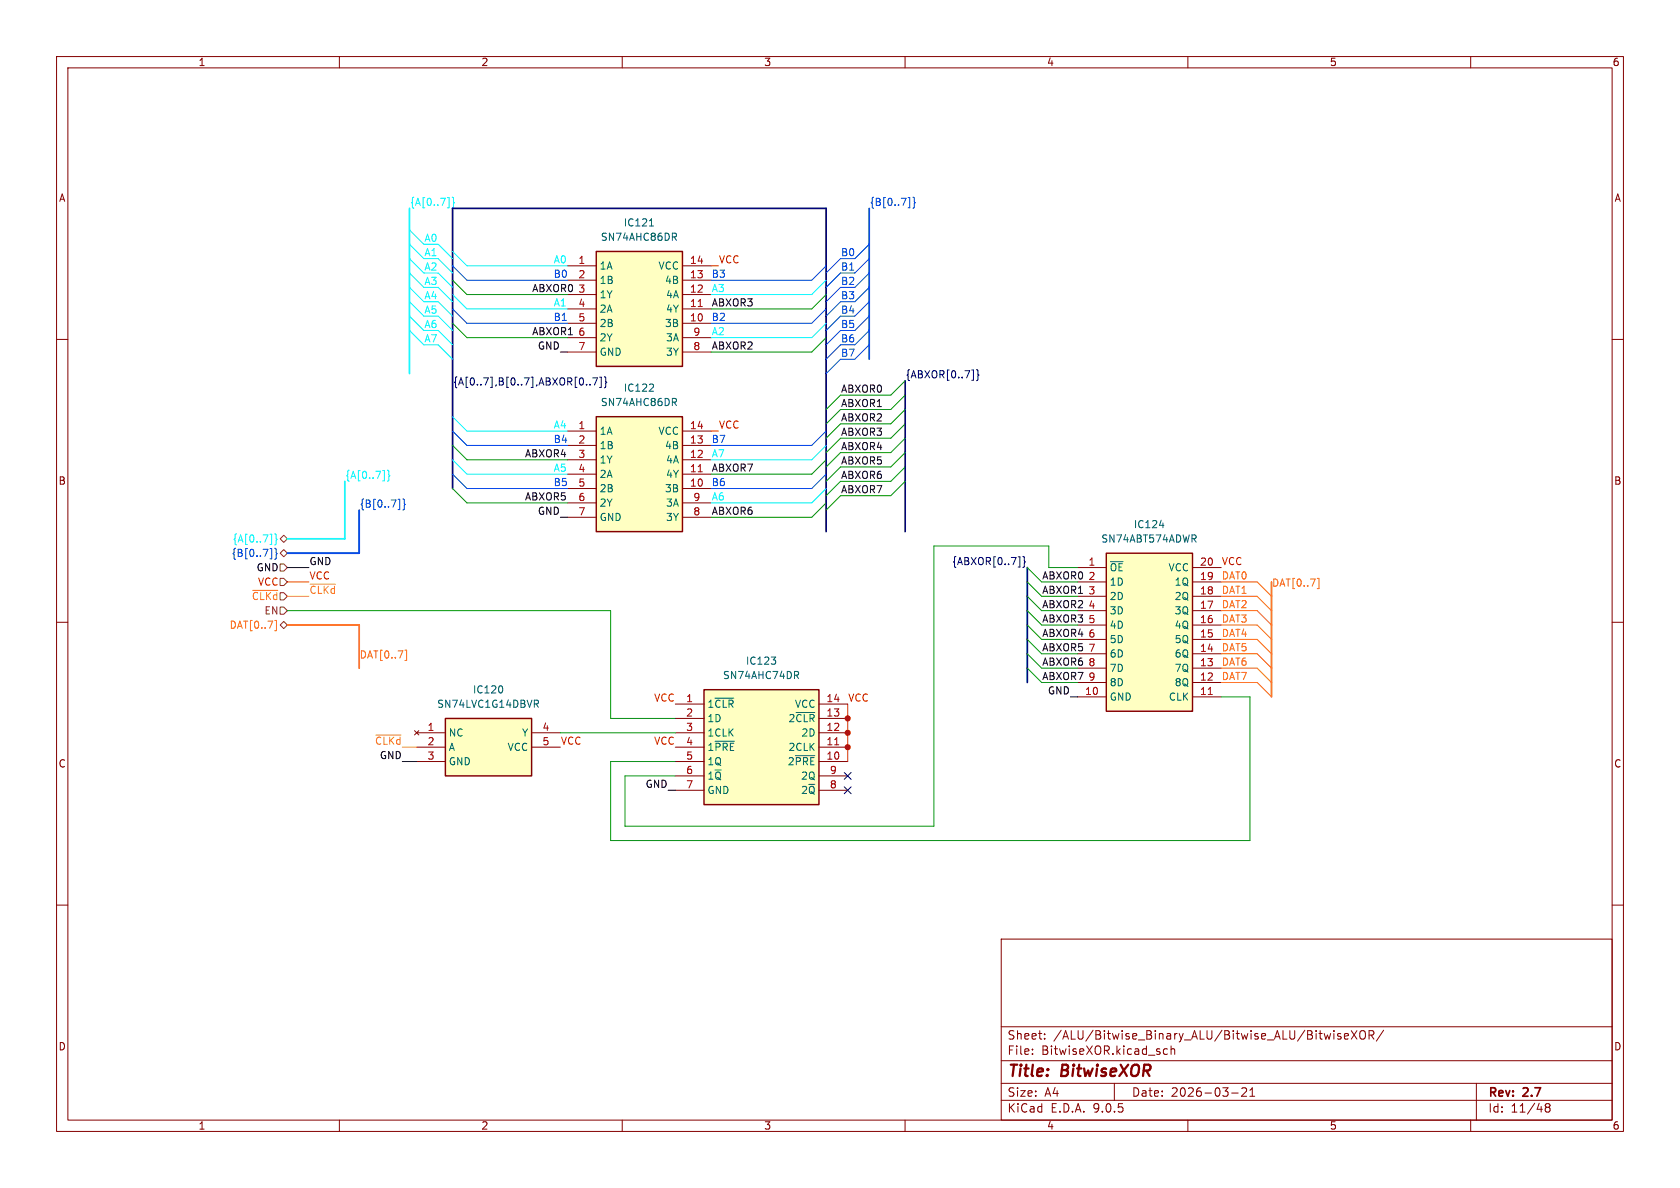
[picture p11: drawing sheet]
<svg xmlns="http://www.w3.org/2000/svg" width="297mm" height="210mm" viewBox="0 0 297 210" stroke-linecap="round" stroke-linejoin="round" font-family="sans-serif">
<defs><g id="words">
<g font-size="2.8" fill="#840000">
<text x="178" y="190.9">Title:</text>
<text x="187.7" y="190.9">BitwiseXOR</text>
</g>
<g font-size="2.1" fill="#840000">
<text x="178" y="184">Sheet:</text>
<text x="186.2" y="184">/ALU/Bitwise_Binary_ALU/Bitwise_ALU/BitwiseXOR/</text>
<text x="178" y="186.7">File:</text>
<text x="184.1" y="186.7">BitwiseXOR.kicad_sch</text>
<text x="178" y="196.9">KiCad</text>
<text x="178" y="194.1">Size:</text>
<text x="184.7" y="194.1">A4</text>
<text x="185.7" y="196.9">E.D.A.</text>
<text x="193.3" y="196.9">9.0.5</text>
<text x="200" y="194.1">Date:</text>
<text x="207" y="194.1">2026-03-21</text>
<text x="263" y="194.3">Rev:</text>
<text x="263" y="196.9">Id:</text>
<text x="267.1" y="196.9">11/48</text>
<text x="269.4" y="194.3">2.7</text>
</g>
<g font-size="1.8" fill="#840000">
<text x="35" y="11.9">1</text>
<text x="85" y="11.9">2</text>
<text x="135" y="11.9">3</text>
<text x="185" y="11.9">4</text>
<text x="235" y="11.9">5</text>
<text x="285" y="11.9">6</text>
<text x="10.3" y="35.9">A</text>
<text x="285.3" y="35.9">A</text>
<text x="10.3" y="85.9">B</text>
<text x="285.3" y="85.9">B</text>
<text x="10.3" y="135.9">C</text>
<text x="285.3" y="135.9">C</text>
<text x="10.3" y="185.9">D</text>
<text x="285.3" y="185.9">D</text>
<text x="35" y="199.9">1</text>
<text x="85" y="199.9">2</text>
<text x="135" y="199.9">3</text>
<text x="185" y="199.9">4</text>
<text x="235" y="199.9">5</text>
<text x="285" y="199.9">6</text>
</g>
<g font-size="1.8" fill="#00f8ff">
<text x="72.4" y="36.5">{A[0..7]}</text>
<text x="74.9" y="42.8">A0</text>
<text x="74.9" y="45.4">A1</text>
<text x="74.9" y="47.9">A2</text>
<text x="97.8" y="46.6">A0</text>
<text x="74.9" y="53">A4</text>
<text x="74.9" y="50.5">A3</text>
<text x="125.7" y="51.7">A3</text>
<text x="74.9" y="55.5">A5</text>
<text x="74.9" y="58.1">A6</text>
<text x="97.8" y="54.3">A1</text>
<text x="125.7" y="59.3">A2</text>
<text x="74.9" y="60.6">A7</text>
<text x="97.8" y="75.9">A4</text>
<text x="97.8" y="83.5">A5</text>
<text x="125.7" y="80.9">A7</text>
<text x="61" y="84.7">{A[0..7]}</text>
<text x="125.7" y="88.6">A6</text>
<text x="41" y="96.1">{A[0..7]}</text>
</g>
<g font-size="1.8" fill="#006464">
<text x="110.2" y="40.2">IC121</text>
<text x="105.9" y="47.9">1A</text>
<text x="106.1" y="42.8">SN74AHC86DR</text>
<text x="116.3" y="47.9">VCC</text>
<text x="105.9" y="50.4">1B</text>
<text x="105.9" y="52.9">1Y</text>
<text x="117.5" y="50.4">4B</text>
<text x="117.6" y="52.9">4A</text>
<text x="105.9" y="55.5">2A</text>
<text x="105.9" y="58">2B</text>
<text x="117.5" y="58">3B</text>
<text x="117.6" y="55.5">4Y</text>
<text x="105.9" y="60.6">2Y</text>
<text x="105.9" y="63.1">GND</text>
<text x="117.6" y="60.6">3A</text>
<text x="117.6" y="63.1">3Y</text>
<text x="106.1" y="72">SN74AHC86DR</text>
<text x="110.2" y="69.4">IC122</text>
<text x="105.9" y="77.1">1A</text>
<text x="116.3" y="77.1">VCC</text>
<text x="105.9" y="79.6">1B</text>
<text x="105.9" y="82.1">1Y</text>
<text x="117.5" y="79.6">4B</text>
<text x="117.6" y="82.1">4A</text>
<text x="105.9" y="84.7">2A</text>
<text x="105.9" y="87.2">2B</text>
<text x="105.9" y="89.8">2Y</text>
<text x="117.5" y="87.2">3B</text>
<text x="117.6" y="84.7">4Y</text>
<text x="117.6" y="89.8">3A</text>
<text x="105.9" y="92.3">GND</text>
<text x="117.6" y="92.3">3Y</text>
<text x="200.3" y="93.6">IC124</text>
<text x="194.6" y="96.1">SN74ABT574ADWR</text>
<text x="196.1" y="101.2">~{OE}</text>
<text x="206.5" y="101.2">VCC</text>
<text x="196.1" y="103.7">1D</text>
<text x="196.1" y="106.3">2D</text>
<text x="207.6" y="103.7">1Q</text>
<text x="207.6" y="106.3">2Q</text>
<text x="196.1" y="108.8">3D</text>
<text x="196.1" y="111.4">4D</text>
<text x="196.1" y="113.9">5D</text>
<text x="207.6" y="108.8">3Q</text>
<text x="207.6" y="111.4">4Q</text>
<text x="207.6" y="113.9">5Q</text>
<text x="131.8" y="117.7">IC123</text>
<text x="196.1" y="116.4">6D</text>
<text x="196.1" y="119">7D</text>
<text x="207.6" y="116.4">6Q</text>
<text x="207.6" y="119">7Q</text>
<text x="77.2" y="125.3">SN74LVC1G14DBVR</text>
<text x="83.5" y="122.8">IC120</text>
<text x="125" y="125.3">1~{CLR}</text>
<text x="127.7" y="120.2">SN74AHC74DR</text>
<text x="140.4" y="125.3">VCC</text>
<text x="196.1" y="121.5">8D</text>
<text x="196.1" y="124.1">GND</text>
<text x="206.5" y="124.1">CLK</text>
<text x="207.6" y="121.5">8Q</text>
<text x="79.2" y="130.4">NC</text>
<text x="92.2" y="130.4">Y</text>
<text x="125" y="127.9">1D</text>
<text x="125" y="130.4">1CLK</text>
<text x="139.3" y="127.9">2~{CLR}</text>
<text x="141.6" y="130.4">2D</text>
<text x="79.2" y="132.9">A</text>
<text x="79.2" y="135.5">GND</text>
<text x="89.6" y="132.9">VCC</text>
<text x="125" y="132.9">1~{PRE}</text>
<text x="125" y="135.5">1Q</text>
<text x="139.2" y="135.5">2~{PRE}</text>
<text x="139.3" y="132.9">2CLK</text>
<text x="125" y="138">1~{Q}</text>
<text x="125" y="140.6">GND</text>
<text x="141.5" y="138">2Q</text>
<text x="141.5" y="140.6">2~{Q}</text>
</g>
<g font-size="1.8" fill="#0048ff">
<text x="153.7" y="36.5">{B[0..7]}</text>
<text x="148.6" y="47.9">B1</text>
<text x="148.6" y="45.4">B0</text>
<text x="97.8" y="49.2">B0</text>
<text x="125.7" y="49.2">B3</text>
<text x="148.6" y="53">B3</text>
<text x="148.6" y="50.5">B2</text>
<text x="97.8" y="56.8">B1</text>
<text x="125.7" y="56.8">B2</text>
<text x="148.6" y="55.5">B4</text>
<text x="148.6" y="58.1">B5</text>
<text x="148.6" y="63.2">B7</text>
<text x="148.6" y="60.6">B6</text>
<text x="97.8" y="78.4">B4</text>
<text x="125.7" y="78.4">B7</text>
<text x="63.5" y="89.8">{B[0..7]}</text>
<text x="97.8" y="86">B5</text>
<text x="125.7" y="86">B6</text>
<text x="40.9" y="98.7">{B[0..7]}</text>
</g>
<g font-size="1.8" fill="#a90000">
<text x="102.2" y="46.7">1</text>
<text x="121.9" y="46.7">14</text>
<text x="102.2" y="49.3">2</text>
<text x="102.2" y="51.8">3</text>
<text x="121.9" y="49.3">13</text>
<text x="121.9" y="51.8">12</text>
<text x="102.2" y="54.4">4</text>
<text x="102.2" y="56.9">5</text>
<text x="102.2" y="59.4">6</text>
<text x="121.9" y="54.4">11</text>
<text x="121.9" y="56.9">10</text>
<text x="122.5" y="59.4">9</text>
<text x="102.2" y="62">7</text>
<text x="122.5" y="62">8</text>
<text x="102.2" y="75.9">1</text>
<text x="121.9" y="75.9">14</text>
<text x="102.2" y="78.5">2</text>
<text x="102.2" y="81">3</text>
<text x="102.2" y="83.6">4</text>
<text x="121.9" y="78.5">13</text>
<text x="121.9" y="81">12</text>
<text x="121.9" y="83.6">11</text>
<text x="102.2" y="86.1">5</text>
<text x="102.2" y="88.6">6</text>
<text x="121.9" y="86.1">10</text>
<text x="122.5" y="88.6">9</text>
<text x="102.2" y="91.2">7</text>
<text x="122.5" y="91.2">8</text>
<text x="192.3" y="100.1">1</text>
<text x="212" y="100.1">20</text>
<text x="192.3" y="102.6">2</text>
<text x="192.3" y="105.2">3</text>
<text x="192.3" y="107.7">4</text>
<text x="212" y="102.6">19</text>
<text x="212" y="105.2">18</text>
<text x="212" y="107.7">17</text>
<text x="192.3" y="110.2">5</text>
<text x="192.3" y="112.8">6</text>
<text x="212" y="110.2">16</text>
<text x="212" y="112.8">15</text>
<text x="192.3" y="115.3">7</text>
<text x="192.3" y="117.9">8</text>
<text x="212" y="115.3">14</text>
<text x="212" y="117.9">13</text>
<text x="121.2" y="124.2">1</text>
<text x="146" y="124.2">14</text>
<text x="191.7" y="122.9">10</text>
<text x="192.3" y="120.4">9</text>
<text x="212" y="120.4">12</text>
<text x="212" y="122.9">11</text>
<text x="75.5" y="129.3">1</text>
<text x="75.5" y="131.8">2</text>
<text x="95.8" y="129.3">4</text>
<text x="95.8" y="131.8">5</text>
<text x="121.2" y="126.7">2</text>
<text x="121.2" y="129.3">3</text>
<text x="121.2" y="131.8">4</text>
<text x="146" y="126.7">13</text>
<text x="146" y="129.3">12</text>
<text x="146" y="131.8">11</text>
<text x="75.5" y="134.4">3</text>
<text x="121.2" y="134.4">5</text>
<text x="121.2" y="136.9">6</text>
<text x="146" y="134.4">10</text>
<text x="146.6" y="136.9">9</text>
<text x="121.2" y="139.4">7</text>
<text x="146.6" y="139.4">8</text>
</g>
<g font-size="1.8" fill="#ff0007">
<text x="127" y="46.6">VCC</text>
<text x="127" y="75.9">VCC</text>
<text x="215.9" y="100">VCC</text>
<text x="45.5" y="103.7">VCC</text>
<text x="54.6" y="102.5">VCC</text>
<text x="115.5" y="124.1">VCC</text>
<text x="149.9" y="124.1">VCC</text>
<text x="99.1" y="131.7">VCC</text>
<text x="115.5" y="131.7">VCC</text>
</g>
<g font-size="1.8" fill="#0f0f0f">
<text x="94" y="51.7">ABXOR0</text>
<text x="94" y="59.3">ABXOR1</text>
<text x="125.7" y="54.3">ABXOR3</text>
<text x="125.7" y="61.9">ABXOR2</text>
<text x="148.6" y="69.5">ABXOR0</text>
<text x="148.6" y="72">ABXOR1</text>
<text x="148.6" y="77.1">ABXOR3</text>
<text x="148.6" y="74.6">ABXOR2</text>
<text x="92.7" y="80.9">ABXOR4</text>
<text x="125.7" y="83.5">ABXOR7</text>
<text x="148.6" y="79.7">ABXOR4</text>
<text x="148.6" y="82.2">ABXOR5</text>
<text x="92.7" y="88.6">ABXOR5</text>
<text x="148.6" y="87.3">ABXOR7</text>
<text x="148.6" y="84.7">ABXOR6</text>
<text x="125.7" y="91.1">ABXOR6</text>
<text x="184.1" y="105.1">ABXOR1</text>
<text x="184.1" y="107.6">ABXOR2</text>
<text x="184.1" y="102.5">ABXOR0</text>
<text x="184.1" y="112.7">ABXOR4</text>
<text x="184.1" y="110.1">ABXOR3</text>
<text x="184.1" y="117.8">ABXOR6</text>
<text x="184.1" y="115.2">ABXOR5</text>
<text x="184.1" y="120.3">ABXOR7</text>
</g>
<g font-size="1.8">
<text x="95" y="61.9">GND</text>
<text x="95" y="91.1">GND</text>
<text x="45.3" y="101.2">GND</text>
<text x="54.6" y="100">GND</text>
<text x="185.2" y="122.8">GND</text>
<text x="67" y="134.3">GND</text>
<text x="114" y="139.4">GND</text>
</g>
<g font-size="1.8" fill="#000084">
<text x="80" y="68.2">{A[0..7],B[0..7],ABXOR[0..7]}</text>
<text x="160" y="67">{ABXOR[0..7]}</text>
<text x="168.2" y="100">{ABXOR[0..7]}</text>
</g>
<g font-size="1.8" fill="#725600">
<text x="44.4" y="106.3">~{CLKd}</text>
<text x="46.7" y="108.8">EN</text>
</g>
<g font-size="1.8" fill="#ffba00">
<text x="54.6" y="105.1">~{CLKd}</text>
<text x="66.2" y="131.7">~{CLKd}</text>
</g>
<g font-size="1.8" fill="#ff6400">
<text x="215.9" y="102.5">DAT0</text>
<text x="215.9" y="107.6">DAT2</text>
<text x="215.9" y="105.1">DAT1</text>
<text x="224.8" y="103.8">DAT[0..7]</text>
<text x="40.5" y="111.4">DAT[0..7]</text>
<text x="215.9" y="112.7">DAT4</text>
<text x="215.9" y="110.1">DAT3</text>
<text x="63.5" y="116.5">DAT[0..7]</text>
<text x="215.9" y="115.2">DAT5</text>
<text x="215.9" y="117.8">DAT6</text>
<text x="215.9" y="120.3">DAT7</text>
</g>
</g></defs>
<g fill="none" stroke="#840000" stroke-width=".18">
<path d="M10 10h277v190h-277zM12 12h273v186h-273zM60 10v2M110 10v2M160 10v2M210 10v2M260 10v2M10 60h2M285 60h2M10 110h2M285 110h2M10 160h2"/>
<path d="M177 166h108v32h-108zM285 160h2M60 198v2M110 198v2M160 198v2M177 194.5h108M177 191.5h108M177 187.5h108M177 181.5h108M182.5 186.3v.1M182.5 185.5v.1M184.7 183.6v.1"/>
<path d="M184.7 182.8v.1M197 191.5v3M205.7 186.1l.3 .3 .4-.1M206.4 185.5l-.4-.1-.3 .3M207 185.5l.2-.1 .4 .1 .1 .9M207 184.9v1.5M210 198v2M217.7 193.2h1.2M219.5 192.4l.6-.1 .2 .1 .1 .3-.9 1.1h.9M221 193.8h.8M221 192.7l.4-.4v1.5M235.8 182.2v.1"/>
<path d="M237 182.8l-.3-.1-.2 .2v.2l.5 .2v.3h-.5M237.7 183.2l.7-.1-.1-.3-.4-.1-.2 .2v.7h.6M238.9 182.2l1 1.5M239.9 182.2l-1 1.5M240.6 182.3a.5 .5 0 0 1 .5-.1 .5 .5 0 0 1 .3 .5v.5a.5 .5 0 0 1-.5 .5 .5 .5 0 0 1-.5-.5v-.5zM242 183l.7-.1 .2-.2-.1-.4-.2-.1h-.6v1.5M242.4 183l.5 .7M244.6 182.1l-1.3 2M260 198v2M261 191.5v6.5M273.5 195.7l-.3-.2 .3-.4 .4 .1 .1 .2-.3 .3M273.5 195.7l-.3 .3v.5l.3 .1 .4-.1 .1-.2v-.4l-.3-.2"/>
<path d="M273.5 195.7h.2"/>
</g>
<path d="M105.4 73.7h15.2v20.3h-15.2z" fill="#ffffc2"/>
<path d="M105.4 73.7h15.2v20.3h-15.2z" fill="none" stroke="#840000" stroke-width=".25"/>
<g fill="none" stroke="#840000" stroke-width=".18">
<path d="M100.3 76.2h5.1M100.3 78.7h5.1M120.6 76.2h5.1M120.6 78.7h5.1M100.3 81.3h5.1M100.3 83.8h5.1M100.3 86.4h5.1M100.3 88.9h5.1M100.3 91.4h5.1M120.6 81.3h5.1M120.6 83.8h5.1M120.6 86.4h5.1"/>
<path d="M120.6 88.9h5.1M120.6 91.4h5.1"/>
</g>
<path d="M123.4 83.4h.8" fill="none" stroke="#a90000" stroke-width=".18"/>
<path d="M115.4 68l.1 .1v.3l-.7 .8h.7M119.2 71.1l.4 .6M119.3 70.4l.3 .3-.1 .3-.2 .1" fill="none" stroke="#006464" stroke-width=".18"/>
<path d="M195.6 97.8h15.2v27.9h-15.2z" fill="#ffffc2"/>
<path d="M195.6 97.8h15.2v27.9h-15.2z" fill="none" stroke="#840000" stroke-width=".25"/>
<g fill="none" stroke="#840000" stroke-width=".18">
<path d="M190.5 100.3h5.1M190.5 102.9h5.1M190.5 105.4h5.1M190.5 108h5.1M190.5 110.5h5.1M190.5 113h5.1M190.5 115.6h5.1M190.5 118.1h5.1M210.8 100.3h5.1M210.8 102.9h5.1M210.8 105.4h5.1M210.8 108h5.1"/>
<path d="M210.8 110.5h5.1M210.8 113h5.1M210.8 115.6h5.1M210.8 118.1h5.1M190.5 120.7h5.1M190.5 123.2h5.1M210.8 120.7h5.1M210.8 123.2h5.1"/>
</g>
<path d="M213.6 122.8h.7" fill="none" stroke="#a90000" stroke-width=".18"/>
<path d="M205 92.9h.8M211 95.2l.5 .6M211.3 94.6l.2 .2-.2 .4" fill="none" stroke="#006464" stroke-width=".18"/>
<path d="M124.5 121.9h20.3v20.3h-20.3z" fill="#ffffc2"/>
<path d="M124.5 121.9h20.3v20.3h-20.3z" fill="none" stroke="#840000" stroke-width=".25"/>
<g fill="none" stroke="#840000" stroke-width=".18">
<path d="M119.4 124.5h5.1M119.4 127h5.1M119.4 129.5h5.1M119.4 132.1h5.1M119.4 134.6h5.1M119.4 137.2h5.1M119.4 139.7h5.1M144.8 124.5h5.1M144.8 127h5.1M144.8 129.5h5.1M144.8 132.1h5.1M144.8 134.6h5.1"/>
<path d="M144.8 137.2h5.1M144.8 139.7h5.1"/>
</g>
<path d="M136.3 116.1h.8l-.4 .5M137 116.7l.1 .2-.1 .5M140.8 119.4l.4 .6M140.9 118.7l.3 .2-.1 .3-.2 .2M126.4 123.4h3.3M126.4 131h3.4M140.6 133.6h3.4M140.7 126h3.3" fill="none" stroke="#006464" stroke-width=".18"/>
<path d="M147.6 131.7h.7" fill="none" stroke="#a90000" stroke-width=".18"/>
<path d="M78.7 127h15.3v10.2h-15.3z" fill="#ffffc2"/>
<path d="M78.7 127h15.3v10.2h-15.3z" fill="none" stroke="#840000" stroke-width=".25"/>
<path d="M73.3 129.2l.7 .7M73.7 129.5h5M73.7 132.1h5M73.7 134.6h5M74 129.2l-.7 .7M94 129.5h5.1M94 132.1h5.1" fill="none" stroke="#840000" stroke-width=".18"/>
<path d="M88.7 121.4l.2 .3-.2 .7M94.5 123.8h.4l.3 .2-.1 .4h-.6M94.8 124.4l.4 .6" fill="none" stroke="#006464" stroke-width=".18"/>
<path d="M105.4 44.5h15.2v20.3h-15.2z" fill="#ffffc2"/>
<path d="M105.4 44.5h15.2v20.3h-15.2z" fill="none" stroke="#840000" stroke-width=".25"/>
<g fill="none" stroke="#840000" stroke-width=".18">
<path d="M100.3 47h5.1M100.3 49.5h5.1M100.3 52.1h5.1M100.3 54.6h5.1M100.3 57.2h5.1M100.3 59.7h5.1M120.6 47h5.1M120.6 49.5h5.1M120.6 52.1h5.1M120.6 54.6h5.1M120.6 57.2h5.1M120.6 59.7h5.1"/>
<path d="M100.3 62.2h5.1M120.6 62.2h5.1"/>
</g>
<path d="M123.4 54.2h.8" fill="none" stroke="#a90000" stroke-width=".18"/>
<path d="M114.8 39.9h.7M115.1 38.9l.1-.2v1.2M119.2 41.9l.4 .6M119.3 41.2l.3 .3-.1 .3-.2 .1" fill="none" stroke="#006464" stroke-width=".18"/>
<g fill="none" stroke="#0048ff" stroke-width=".18">
<path d="M160.5 34.9h.3v1.8h-.3M161.4 34.9l.2 .1v.7l.2 .1-.2 .2v.6l-.2 .2M80 54.6l2.5 2.6h17.8M80 47l2.5 2.5h17.8M146 54.6l-2.5 2.6h-17.8M146 47l-2.5 2.5h-17.8M148.6 55.9l-2.6 2.5M148.6 53.3l-2.6 2.6M148.6 45.7l-2.6 2.6M148.6 50.8l-2.6 2.5M148.6 58.4l-2.6 2.6M153.7 45.7l-2.6 2.6h-2.5l-2.6 2.5"/>
<path d="M153.7 50.8l-2.6 2.5M153.7 48.3l-2.6 2.5M153.7 58.4l-2.6 2.6M153.7 55.9l-2.6 2.5M153.7 53.3l-2.6 2.6M153.7 43.2l-2.6 2.5M80 76.2l2.5 2.5h17.8M146 76.2l-2.5 2.5h-17.8M148.6 61l-2.6 2.5M148.6 63.5l-2.6 2.5M153.7 61l-2.6 2.5M47.7 97h.3v1.8h-.3"/>
<path d="M48.6 96.9l.2 .2v.6l.2 .2-.2 .2v.6l-.2 .2M70.4 88.3h.3v1.8h-.3M71.2 88.2l.3 .2v.6l.1 .2-.1 .2v.6l-.3 .1M80 83.8l2.5 2.6h17.8M146 83.8l-2.5 2.6h-17.8"/>
</g>
<path d="M49.5 97.8l.7-.6 .6 .6-.6 .6zM49.5 95.3l.7-.7 .6 .7-.6 .6zM49.5 99.7h.7l.6 .6-.6 .7h-.7zM49.5 102.2h.7l.6 .7-.6 .6h-.7zM49.5 107.3h.7l.6 .7-.6 .6h-.7zM49.5 110.5l.7-.6 .6 .6-.6 .6z" fill="none" stroke="#725600" stroke-width=".18"/>
<path d="M48.6 109.7h.3v1.8h-.3M71.6 114.9h.3v1.9h-.3M215.9 115.6h6.3l2.6 2.5M215.9 110.5h6.3l2.6 2.5M215.9 113h6.3l2.6 2.6M215.9 102.9h6.3l2.6 2.5M215.9 105.4h6.3l2.6 2.6M215.9 108h6.3l2.6 2.5M215.9 118.1h6.3l2.6 2.6M232.9 102.2h.3v1.9h-.3M215.9 120.7h6.3l2.6 2.5" fill="none" stroke="#ff6400" stroke-width=".18"/>
<g fill="none" stroke="#00f8ff" stroke-width=".18">
<path d="M79.1 34.9h.3v1.8h-.3M79.9 34.9l.3 .1v.7l.2 .1-.2 .2v.6l-.3 .2M72.4 43.2l2.5 2.5h2.6l2.5 2.6M72.4 40.6l2.5 2.6M72.4 50.8l2.5 2.5M72.4 53.3l2.5 2.6M72.4 48.3l2.5 2.5M72.4 45.7l2.5 2.6M72.4 55.9l2.5 2.5M72.4 58.4l2.5 2.6M77.5 58.4l2.5 2.6M77.5 55.9l2.5 2.5"/>
<path d="M77.5 53.3l2.5 2.6M77.5 50.8l2.5 2.5M77.5 48.3l2.5 2.5M77.5 43.2l2.5 2.5M80 44.5l2.5 2.5h17.8M80 52.1l2.5 2.5h17.8M146 49.5l-2.5 2.6h-17.8M146 57.2l-2.5 2.5h-17.8M77.5 61l2.5 2.5M80 73.7l2.5 2.5h17.8M146 78.7l-2.5 2.6h-17.8M47.7 94.4h.3v1.9h-.3"/>
<path d="M48.6 94.4l.2 .2v.6l.2 .1-.2 .2v.6l-.2 .2M67.7 83.2h.3v1.8h-.3M68.5 83.1l.2 .2v.6l.2 .2-.2 .2v.6l-.2 .2M80 81.3l2.5 2.5h17.8M146 86.4l-2.5 2.5h-17.8"/>
</g>
<path d="M44.6 104.4h4.5M50.8 105.4h3.8M54.8 103.3h4.5M66.4 129.9h4.5M71.1 132.1h2.6" fill="none" stroke="#ffba00" stroke-width=".18"/>
<g fill="none" stroke="#000084" stroke-width=".18">
<path d="M103 66.9l.2 .4-.2 .6M103.7 67.9v.2M104.3 67.9v.2M104.8 66.8h.8l-.5 1.3M106 66.7h.3v1.8h-.3M106.8 66.6l.3 .2v.6l.2 .2-.2 .2v.6l-.3 .2M171.8 65.4h.3v1.8h-.3M172.6 65.3l.3 .2v.6l.2 .2-.2 .2v.6l-.3 .2M180 98.4h.3v1.8h-.3M180.8 98.4l.3 .1v.7l.2 .1-.2 .2v.6l-.3 .2M149.3 139.1l1.2 1.2M149.3 136.6l1.2 1.2"/>
<path d="M150.5 139.1l-1.2 1.2M150.5 136.6l-1.2 1.2"/>
</g>
<path d="M160 67.3v26.7M80 86.4v-49.6h66v57.2M181.6 100.3v20.4" fill="none" stroke="#000084" stroke-width=".3"/>
<path d="M153.7 36.8v26.7M63.5 90.2v7.6h-12.7" fill="none" stroke="#0048ff" stroke-width=".3"/>
<path d="M72.4 36.8v29.2M61 85.1v10.2h-10.2" fill="none" stroke="#00f8ff" stroke-width=".3"/>
<path d="M50.8 110.5h12.7v7.6M224.8 102.9v20.3" fill="none" stroke="#ff6400" stroke-width=".3"/>
<path d="M99.1 62.2h1.2M99.1 91.4h1.2M50.8 100.3h3.8M71.1 134.6h2.6M118.1 139.7h1.3M189.2 123.2h1.3" fill="none" stroke="#000" stroke-width=".18"/>
<g fill="none" stroke="#009600" stroke-width=".18">
<path d="M80 49.5l2.5 2.6h17.8M80 57.2l2.5 2.5h17.8M146 52.1l-2.5 2.5h-17.8M146 59.7l-2.5 2.5h-17.8M80 78.7l2.5 2.6h17.8M160 74.9l-2.5 2.6h-8.9l-2.6 2.5M160 77.5l-2.5 2.5h-8.9l-2.6 2.6M160 69.9l-2.5 2.5h-8.9l-2.6 2.5M160 67.3l-2.5 2.6h-8.9l-2.6 2.5M160 72.4l-2.5 2.5h-8.9l-2.6 2.6M80 86.4l2.5 2.5h17.8M146 81.3l-2.5 2.5h-17.8"/>
<path d="M146 88.9l-2.5 2.5h-17.8M160 80l-2.5 2.6h-8.9l-2.6 2.5M160 82.6l-2.5 2.5h-8.9l-2.6 2.5M160 85.1l-2.5 2.5h-8.9l-2.6 2.6M50.8 108h57.1v19h11.5M181.6 118.1l2.5 2.6h6.4M181.6 110.5l2.5 2.5h6.4M181.6 102.9l2.5 2.5h6.4M181.6 105.4l2.5 2.6h6.4M181.6 115.6l2.5 2.5h6.4M181.6 108l2.5 2.5h6.4M181.6 113l2.5 2.6h6.4"/>
<path d="M181.6 100.3l2.5 2.6h6.4M190.5 100.3h-5.1v-3.8h-20.3v49.6h-54.6v-8.9h8.9M99.1 129.5h20.3M215.9 123.2h5.1v25.4h-113.1v-14h11.5"/>
</g>
<path d="M125.7 47h1.3M125.7 76.2h1.3M50.8 102.9h3.8M149.9 124.5v10.1" fill="none" stroke="#ff0007" stroke-width=".18"/>
<g fill="#ff0007" stroke="#ff0007" stroke-width=".18">
<circle cx="149.9" cy="129.5" r=".46"/>
<circle cx="149.9" cy="132.1" r=".46"/>
<circle cx="149.9" cy="127" r=".46"/>
</g>
<use href="#words"/>
</svg>
